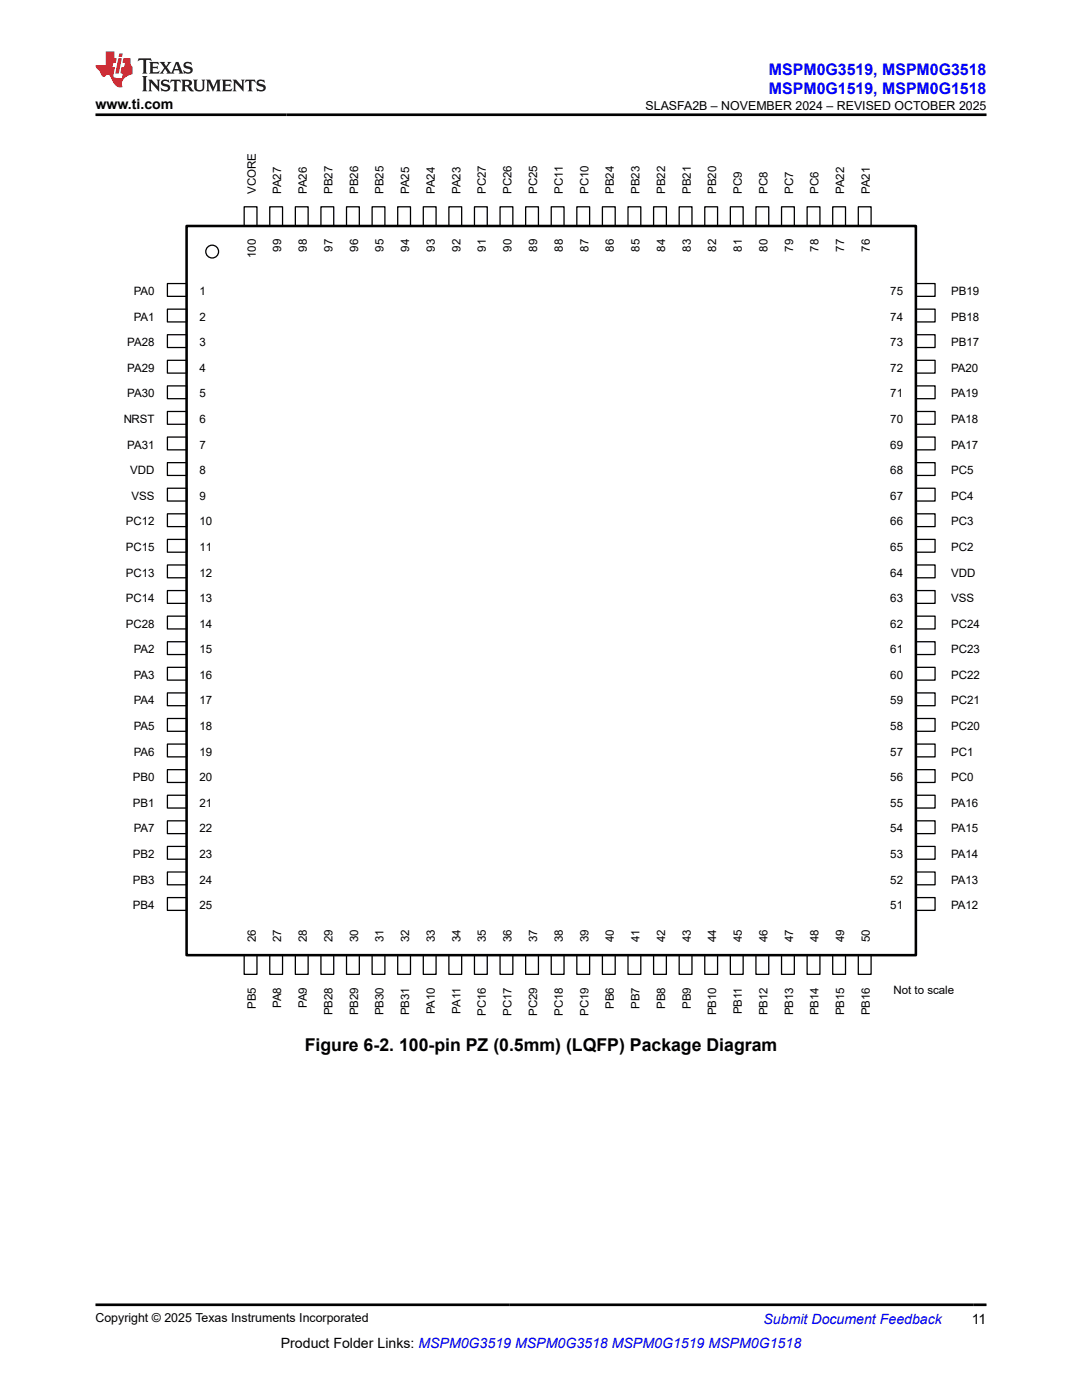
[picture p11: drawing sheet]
<svg xmlns="http://www.w3.org/2000/svg" width="216mm" height="279mm" viewBox="0 0 216 279" stroke-linecap="round" stroke-linejoin="round" font-family="sans-serif">
<defs><g id="words">
<text font-size="3.5" x="60.8" y="209.8">Figure 6-2. 100-pin PZ (0.5mm) (LQFP) Package Diagram</text>
<g font-size="3.2" fill="#00f">
<text x="153.4" y="14.9">MSPM0G3519, MSPM0G3518</text>
<text x="153.4" y="18.7">MSPM0G1519, MSPM0G1518</text>
</g>
<g font-size="2.8">
<text x="19" y="21.8">www.ti.com</text>
<text x="56" y="269">Product Folder Links: MSPM0G3519 MSPM0G3518 MSPM0G1519 MSPM0G1518</text>
<text x="193.9" y="264.2">11</text>
</g>
<text font-size="2.8" fill="#00f" x="152.4" y="264.2">Submit Document Feedback</text>
<g font-size="2.5">
<text x="128.8" y="21.9">SLASFA2B – NOVEMBER 2024 – REVISED OCTOBER 2025</text>
<text x="19" y="263.9">Copyright © 2025 Texas Instruments Incorporated</text>
</g>
<g font-size="2.3">
<text x="51" y="38.7" transform="rotate(-90 51 38.7)">VCORE</text>
<text x="56.1" y="38.7" transform="rotate(-90 56.1 38.7)">PA27</text>
<text x="61.2" y="38.7" transform="rotate(-90 61.2 38.7)">PA26</text>
<text x="66.3" y="38.7" transform="rotate(-90 66.3 38.7)">PB27</text>
<text x="71.4" y="38.7" transform="rotate(-90 71.4 38.7)">PB26</text>
<text x="76.5" y="38.7" transform="rotate(-90 76.5 38.7)">PB25</text>
<text x="81.7" y="38.7" transform="rotate(-90 81.7 38.7)">PA25</text>
<text x="86.8" y="38.7" transform="rotate(-90 86.8 38.7)">PA24</text>
<text x="91.9" y="38.7" transform="rotate(-90 91.9 38.7)">PA23</text>
<text x="97" y="38.7" transform="rotate(-90 97 38.7)">PC27</text>
<text x="102.1" y="38.7" transform="rotate(-90 102.1 38.7)">PC26</text>
<text x="107.2" y="38.7" transform="rotate(-90 107.2 38.7)">PC25</text>
<text x="112.3" y="38.7" transform="rotate(-90 112.3 38.7)">PC11</text>
<text x="117.4" y="38.7" transform="rotate(-90 117.4 38.7)">PC10</text>
<text x="122.5" y="38.7" transform="rotate(-90 122.5 38.7)">PB24</text>
<text x="127.6" y="38.7" transform="rotate(-90 127.6 38.7)">PB23</text>
<text x="132.7" y="38.7" transform="rotate(-90 132.7 38.7)">PB22</text>
<text x="137.8" y="38.7" transform="rotate(-90 137.8 38.7)">PB21</text>
<text x="142.9" y="38.7" transform="rotate(-90 142.9 38.7)">PB20</text>
<text x="148" y="38.7" transform="rotate(-90 148 38.7)">PC9</text>
<text x="153.1" y="38.7" transform="rotate(-90 153.1 38.7)">PC8</text>
<text x="158.2" y="38.7" transform="rotate(-90 158.2 38.7)">PC7</text>
<text x="163.3" y="38.7" transform="rotate(-90 163.3 38.7)">PC6</text>
<text x="168.5" y="38.7" transform="rotate(-90 168.5 38.7)">PA22</text>
<text x="173.6" y="38.7" transform="rotate(-90 173.6 38.7)">PA21</text>
<text x="51" y="51.5" transform="rotate(-90 51 51.5)">100</text>
<text x="56.1" y="50.2" transform="rotate(-90 56.1 50.2)">99</text>
<text x="61.2" y="50.2" transform="rotate(-90 61.2 50.2)">98</text>
<text x="66.3" y="50.2" transform="rotate(-90 66.3 50.2)">97</text>
<text x="71.4" y="50.2" transform="rotate(-90 71.4 50.2)">96</text>
<text x="76.5" y="50.2" transform="rotate(-90 76.5 50.2)">95</text>
<text x="81.7" y="50.2" transform="rotate(-90 81.7 50.2)">94</text>
<text x="86.8" y="50.2" transform="rotate(-90 86.8 50.2)">93</text>
<text x="91.9" y="50.2" transform="rotate(-90 91.9 50.2)">92</text>
<text x="97" y="50.2" transform="rotate(-90 97 50.2)">91</text>
<text x="102.1" y="50.2" transform="rotate(-90 102.1 50.2)">90</text>
<text x="107.2" y="50.2" transform="rotate(-90 107.2 50.2)">89</text>
<text x="112.3" y="50.2" transform="rotate(-90 112.3 50.2)">88</text>
<text x="117.4" y="50.2" transform="rotate(-90 117.4 50.2)">87</text>
<text x="122.5" y="50.2" transform="rotate(-90 122.5 50.2)">86</text>
<text x="127.6" y="50.2" transform="rotate(-90 127.6 50.2)">85</text>
<text x="132.7" y="50.2" transform="rotate(-90 132.7 50.2)">84</text>
<text x="137.8" y="50.2" transform="rotate(-90 137.8 50.2)">83</text>
<text x="142.9" y="50.2" transform="rotate(-90 142.9 50.2)">82</text>
<text x="148" y="50.2" transform="rotate(-90 148 50.2)">81</text>
<text x="153.1" y="50.2" transform="rotate(-90 153.1 50.2)">80</text>
<text x="158.2" y="50.2" transform="rotate(-90 158.2 50.2)">79</text>
<text x="163.3" y="50.2" transform="rotate(-90 163.3 50.2)">78</text>
<text x="168.5" y="50.2" transform="rotate(-90 168.5 50.2)">77</text>
<text x="173.6" y="50.2" transform="rotate(-90 173.6 50.2)">76</text>
<text x="26.7" y="58.9">PA0</text>
<text x="39.8" y="58.9">1</text>
<text x="177.6" y="58.9">75</text>
<text x="189.8" y="58.9">PB19</text>
<text x="26.7" y="64">PA1</text>
<text x="39.8" y="64">2</text>
<text x="177.6" y="64">74</text>
<text x="189.8" y="64">PB18</text>
<text x="25.4" y="69.1">PA28</text>
<text x="39.8" y="69.1">3</text>
<text x="177.6" y="69.1">73</text>
<text x="189.8" y="69.1">PB17</text>
<text x="25.4" y="74.2">PA29</text>
<text x="39.8" y="74.2">4</text>
<text x="177.6" y="74.2">72</text>
<text x="189.8" y="74.2">PA20</text>
<text x="25.4" y="79.3">PA30</text>
<text x="39.8" y="79.3">5</text>
<text x="177.6" y="79.3">71</text>
<text x="189.8" y="79.3">PA19</text>
<text x="24.6" y="84.4">NRST</text>
<text x="25.4" y="89.5">PA31</text>
<text x="39.8" y="84.4">6</text>
<text x="39.8" y="89.5">7</text>
<text x="177.6" y="84.4">70</text>
<text x="177.6" y="89.5">69</text>
<text x="189.8" y="84.4">PA18</text>
<text x="189.8" y="89.5">PA17</text>
<text x="26" y="94.6">VDD</text>
<text x="39.8" y="94.6">8</text>
<text x="177.6" y="94.6">68</text>
<text x="189.8" y="94.6">PC5</text>
<text x="26.3" y="99.7">VSS</text>
<text x="39.8" y="99.7">9</text>
<text x="177.6" y="99.7">67</text>
<text x="189.8" y="99.7">PC4</text>
<text x="25.1" y="104.8">PC12</text>
<text x="39.8" y="104.8">10</text>
<text x="177.6" y="104.8">66</text>
<text x="189.8" y="104.8">PC3</text>
<text x="25.1" y="109.9">PC15</text>
<text x="39.8" y="109.9">11</text>
<text x="177.6" y="109.9">65</text>
<text x="189.8" y="109.9">PC2</text>
<text x="25.1" y="115.1">PC13</text>
<text x="39.8" y="115.1">12</text>
<text x="177.6" y="115.1">64</text>
<text x="189.8" y="115.1">VDD</text>
<text x="25.1" y="120.2">PC14</text>
<text x="25.1" y="125.3">PC28</text>
<text x="39.8" y="120.2">13</text>
<text x="39.8" y="125.3">14</text>
<text x="177.6" y="120.2">63</text>
<text x="177.6" y="125.3">62</text>
<text x="189.8" y="120.2">VSS</text>
<text x="189.8" y="125.3">PC24</text>
<text x="26.7" y="130.4">PA2</text>
<text x="39.8" y="130.4">15</text>
<text x="177.6" y="130.4">61</text>
<text x="189.8" y="130.4">PC23</text>
<text x="26.7" y="135.5">PA3</text>
<text x="39.8" y="135.5">16</text>
<text x="177.6" y="135.5">60</text>
<text x="189.8" y="135.5">PC22</text>
<text x="26.7" y="140.6">PA4</text>
<text x="39.8" y="140.6">17</text>
<text x="177.6" y="140.6">59</text>
<text x="189.8" y="140.6">PC21</text>
<text x="26.7" y="145.7">PA5</text>
<text x="39.8" y="145.7">18</text>
<text x="177.6" y="145.7">58</text>
<text x="189.8" y="145.7">PC20</text>
<text x="26.5" y="155.9">PB0</text>
<text x="26.7" y="150.8">PA6</text>
<text x="39.8" y="150.8">19</text>
<text x="39.8" y="155.9">20</text>
<text x="177.6" y="150.8">57</text>
<text x="177.6" y="155.9">56</text>
<text x="189.8" y="150.8">PC1</text>
<text x="189.8" y="155.9">PC0</text>
<text x="26.5" y="161">PB1</text>
<text x="39.8" y="161">21</text>
<text x="177.6" y="161">55</text>
<text x="189.8" y="161">PA16</text>
<text x="26.7" y="166.1">PA7</text>
<text x="39.8" y="166.1">22</text>
<text x="177.6" y="166.1">54</text>
<text x="189.8" y="166.1">PA15</text>
<text x="26.5" y="171.2">PB2</text>
<text x="39.8" y="171.2">23</text>
<text x="177.6" y="171.2">53</text>
<text x="189.8" y="171.2">PA14</text>
<text x="26.5" y="176.3">PB3</text>
<text x="39.8" y="176.3">24</text>
<text x="177.6" y="176.3">52</text>
<text x="189.8" y="176.3">PA13</text>
<text x="26.5" y="181.4">PB4</text>
<text x="39.8" y="181.4">25</text>
<text x="177.6" y="181.4">51</text>
<text x="189.8" y="181.4">PA12</text>
<text x="51" y="188.1" transform="rotate(-90 51 188.1)">26</text>
<text x="56.1" y="188.1" transform="rotate(-90 56.1 188.1)">27</text>
<text x="61.2" y="188.1" transform="rotate(-90 61.2 188.1)">28</text>
<text x="66.3" y="188.1" transform="rotate(-90 66.3 188.1)">29</text>
<text x="71.4" y="188.1" transform="rotate(-90 71.4 188.1)">30</text>
<text x="76.5" y="188.1" transform="rotate(-90 76.5 188.1)">31</text>
<text x="81.7" y="188.1" transform="rotate(-90 81.7 188.1)">32</text>
<text x="86.8" y="188.1" transform="rotate(-90 86.8 188.1)">33</text>
<text x="91.9" y="188.1" transform="rotate(-90 91.9 188.1)">34</text>
<text x="97" y="188.1" transform="rotate(-90 97 188.1)">35</text>
<text x="102.1" y="188.1" transform="rotate(-90 102.1 188.1)">36</text>
<text x="107.2" y="188.1" transform="rotate(-90 107.2 188.1)">37</text>
<text x="112.3" y="188.1" transform="rotate(-90 112.3 188.1)">38</text>
<text x="117.4" y="188.1" transform="rotate(-90 117.4 188.1)">39</text>
<text x="122.5" y="188.1" transform="rotate(-90 122.5 188.1)">40</text>
<text x="127.6" y="188.1" transform="rotate(-90 127.6 188.1)">41</text>
<text x="132.7" y="188.1" transform="rotate(-90 132.7 188.1)">42</text>
<text x="137.8" y="188.1" transform="rotate(-90 137.8 188.1)">43</text>
<text x="142.9" y="188.1" transform="rotate(-90 142.9 188.1)">44</text>
<text x="148" y="188.1" transform="rotate(-90 148 188.1)">45</text>
<text x="153.1" y="188.1" transform="rotate(-90 153.1 188.1)">46</text>
<text x="158.2" y="188.1" transform="rotate(-90 158.2 188.1)">47</text>
<text x="163.3" y="188.1" transform="rotate(-90 163.3 188.1)">48</text>
<text x="168.5" y="188.1" transform="rotate(-90 168.5 188.1)">49</text>
<text x="173.6" y="188.1" transform="rotate(-90 173.6 188.1)">50</text>
<text x="51" y="201.3" transform="rotate(-90 51 201.3)">PB5</text>
<text x="56.1" y="201.2" transform="rotate(-90 56.1 201.2)">PA8</text>
<text x="61.2" y="201.2" transform="rotate(-90 61.2 201.2)">PA9</text>
<text x="66.3" y="202.6" transform="rotate(-90 66.3 202.6)">PB28</text>
<text x="71.4" y="202.6" transform="rotate(-90 71.4 202.6)">PB29</text>
<text x="76.5" y="202.6" transform="rotate(-90 76.5 202.6)">PB30</text>
<text x="81.7" y="202.6" transform="rotate(-90 81.7 202.6)">PB31</text>
<text x="86.8" y="202.5" transform="rotate(-90 86.8 202.5)">PA10</text>
<text x="91.9" y="202.3" transform="rotate(-90 91.9 202.3)">PA11</text>
<text x="97" y="202.8" transform="rotate(-90 97 202.8)">PC16</text>
<text x="102.1" y="202.8" transform="rotate(-90 102.1 202.8)">PC17</text>
<text x="107.2" y="202.8" transform="rotate(-90 107.2 202.8)">PC29</text>
<text x="112.3" y="202.8" transform="rotate(-90 112.3 202.8)">PC18</text>
<text x="117.4" y="202.8" transform="rotate(-90 117.4 202.8)">PC19</text>
<text x="122.5" y="201.3" transform="rotate(-90 122.5 201.3)">PB6</text>
<text x="127.6" y="201.3" transform="rotate(-90 127.6 201.3)">PB7</text>
<text x="132.7" y="201.3" transform="rotate(-90 132.7 201.3)">PB8</text>
<text x="137.8" y="201.3" transform="rotate(-90 137.8 201.3)">PB9</text>
<text x="142.9" y="202.6" transform="rotate(-90 142.9 202.6)">PB10</text>
<text x="148" y="202.5" transform="rotate(-90 148 202.5)">PB11</text>
<text x="153.1" y="202.6" transform="rotate(-90 153.1 202.6)">PB12</text>
<text x="158.2" y="202.6" transform="rotate(-90 158.2 202.6)">PB13</text>
<text x="163.3" y="202.6" transform="rotate(-90 163.3 202.6)">PB14</text>
<text x="168.5" y="202.6" transform="rotate(-90 168.5 202.6)">PB15</text>
<text x="173.6" y="202.6" transform="rotate(-90 173.6 202.6)">PB16</text>
<text x="178.3" y="198.3">Not to scale</text>
</g>
</g></defs>
<path d="M48.7 41.3h2.6v3.8h-2.6z" fill="none" stroke="#000" stroke-width=".26"/>
<path d="M48.7 190.6h2.6v3.9h-2.6z" fill="#fff"/>
<path d="M48.7 190.6h2.6v3.9h-2.6z" fill="none" stroke="#000" stroke-width=".26"/>
<path d="M33.4 56.6h3.8v2.5h-3.8z" fill="#fff"/>
<path d="M33.4 56.6h3.8v2.5h-3.8z" fill="none" stroke="#000" stroke-width=".26"/>
<path d="M182.8 56.6h3.8v2.5h-3.8z" fill="#fff"/>
<path d="M182.8 56.6h3.8v2.5h-3.8z" fill="none" stroke="#000" stroke-width=".26"/>
<path d="M53.8 41.3h2.6v3.8h-2.6z" fill="#fff"/>
<path d="M53.8 41.3h2.6v3.8h-2.6z" fill="none" stroke="#000" stroke-width=".26"/>
<path d="M53.8 190.6h2.6v3.9h-2.6z" fill="#fff"/>
<path d="M53.8 190.6h2.6v3.9h-2.6z" fill="none" stroke="#000" stroke-width=".26"/>
<path d="M33.4 61.7h3.8v2.5h-3.8z" fill="#fff"/>
<path d="M33.4 61.7h3.8v2.5h-3.8z" fill="none" stroke="#000" stroke-width=".26"/>
<path d="M182.8 61.7h3.8v2.5h-3.8z" fill="#fff"/>
<path d="M182.8 61.7h3.8v2.5h-3.8z" fill="none" stroke="#000" stroke-width=".26"/>
<path d="M58.9 41.3h2.6v3.8h-2.6z" fill="#fff"/>
<path d="M58.9 41.3h2.6v3.8h-2.6z" fill="none" stroke="#000" stroke-width=".26"/>
<path d="M58.9 190.6h2.6v3.9h-2.6z" fill="#fff"/>
<path d="M58.9 190.6h2.6v3.9h-2.6z" fill="none" stroke="#000" stroke-width=".26"/>
<path d="M33.4 66.8h3.8v2.6h-3.8z" fill="#fff"/>
<path d="M33.4 66.8h3.8v2.6h-3.8z" fill="none" stroke="#000" stroke-width=".26"/>
<path d="M182.8 66.8h3.8v2.6h-3.8z" fill="#fff"/>
<path d="M182.8 66.8h3.8v2.6h-3.8z" fill="none" stroke="#000" stroke-width=".26"/>
<path d="M64 41.3h2.6v3.8h-2.6z" fill="#fff"/>
<path d="M64 41.3h2.6v3.8h-2.6z" fill="none" stroke="#000" stroke-width=".26"/>
<path d="M64 190.6h2.6v3.9h-2.6z" fill="#fff"/>
<path d="M64 190.6h2.6v3.9h-2.6z" fill="none" stroke="#000" stroke-width=".26"/>
<path d="M33.4 71.9h3.8v2.6h-3.8z" fill="#fff"/>
<path d="M33.4 71.9h3.8v2.6h-3.8z" fill="none" stroke="#000" stroke-width=".26"/>
<path d="M182.8 71.9h3.8v2.6h-3.8z" fill="#fff"/>
<path d="M182.8 71.9h3.8v2.6h-3.8z" fill="none" stroke="#000" stroke-width=".26"/>
<path d="M69.1 41.3h2.6v3.8h-2.6z" fill="#fff"/>
<path d="M69.1 41.3h2.6v3.8h-2.6z" fill="none" stroke="#000" stroke-width=".26"/>
<path d="M69.1 190.6h2.6v3.9h-2.6z" fill="#fff"/>
<path d="M69.1 190.6h2.6v3.9h-2.6z" fill="none" stroke="#000" stroke-width=".26"/>
<path d="M33.4 77h3.8v2.6h-3.8z" fill="#fff"/>
<path d="M33.4 77h3.8v2.6h-3.8z" fill="none" stroke="#000" stroke-width=".26"/>
<path d="M182.8 77h3.8v2.6h-3.8z" fill="#fff"/>
<path d="M182.8 77h3.8v2.6h-3.8z" fill="none" stroke="#000" stroke-width=".26"/>
<path d="M74.3 41.3h2.5v3.8h-2.5z" fill="#fff"/>
<path d="M74.3 41.3h2.5v3.8h-2.5z" fill="none" stroke="#000" stroke-width=".26"/>
<path d="M74.3 190.6h2.5v3.9h-2.5z" fill="#fff"/>
<path d="M74.3 190.6h2.5v3.9h-2.5z" fill="none" stroke="#000" stroke-width=".26"/>
<path d="M33.4 82.1h3.8v2.6h-3.8z" fill="#fff"/>
<path d="M33.4 82.1h3.8v2.6h-3.8z" fill="none" stroke="#000" stroke-width=".26"/>
<path d="M182.8 82.1h3.8v2.6h-3.8z" fill="#fff"/>
<path d="M182.8 82.1h3.8v2.6h-3.8z" fill="none" stroke="#000" stroke-width=".26"/>
<path d="M79.4 41.3h2.5v3.8h-2.5z" fill="#fff"/>
<path d="M79.4 41.3h2.5v3.8h-2.5z" fill="none" stroke="#000" stroke-width=".26"/>
<path d="M79.4 190.6h2.5v3.9h-2.5z" fill="#fff"/>
<path d="M79.4 190.6h2.5v3.9h-2.5z" fill="none" stroke="#000" stroke-width=".26"/>
<path d="M33.4 87.2h3.8v2.6h-3.8z" fill="#fff"/>
<path d="M33.4 87.2h3.8v2.6h-3.8z" fill="none" stroke="#000" stroke-width=".26"/>
<path d="M182.8 87.2h3.8v2.6h-3.8z" fill="#fff"/>
<path d="M182.8 87.2h3.8v2.6h-3.8z" fill="none" stroke="#000" stroke-width=".26"/>
<path d="M84.5 41.3h2.5v3.8h-2.5z" fill="#fff"/>
<path d="M84.5 41.3h2.5v3.8h-2.5z" fill="none" stroke="#000" stroke-width=".26"/>
<path d="M84.5 190.6h2.5v3.9h-2.5z" fill="#fff"/>
<path d="M84.5 190.6h2.5v3.9h-2.5z" fill="none" stroke="#000" stroke-width=".26"/>
<path d="M33.4 92.3h3.8v2.6h-3.8z" fill="#fff"/>
<path d="M33.4 92.3h3.8v2.6h-3.8z" fill="none" stroke="#000" stroke-width=".26"/>
<path d="M182.8 92.3h3.8v2.6h-3.8z" fill="#fff"/>
<path d="M182.8 92.3h3.8v2.6h-3.8z" fill="none" stroke="#000" stroke-width=".26"/>
<path d="M89.6 41.3h2.5v3.8h-2.5z" fill="#fff"/>
<path d="M89.6 41.3h2.5v3.8h-2.5z" fill="none" stroke="#000" stroke-width=".26"/>
<path d="M89.6 190.6h2.5v3.9h-2.5z" fill="#fff"/>
<path d="M89.6 190.6h2.5v3.9h-2.5z" fill="none" stroke="#000" stroke-width=".26"/>
<path d="M33.4 97.4h3.8v2.6h-3.8z" fill="#fff"/>
<path d="M33.4 97.4h3.8v2.6h-3.8z" fill="none" stroke="#000" stroke-width=".26"/>
<path d="M182.8 97.4h3.8v2.6h-3.8z" fill="#fff"/>
<path d="M182.8 97.4h3.8v2.6h-3.8z" fill="none" stroke="#000" stroke-width=".26"/>
<path d="M94.7 41.3h2.5v3.8h-2.5z" fill="#fff"/>
<path d="M94.7 41.3h2.5v3.8h-2.5z" fill="none" stroke="#000" stroke-width=".26"/>
<path d="M94.7 190.6h2.5v3.9h-2.5z" fill="#fff"/>
<path d="M94.7 190.6h2.5v3.9h-2.5z" fill="none" stroke="#000" stroke-width=".26"/>
<path d="M33.4 102.5h3.8v2.6h-3.8z" fill="#fff"/>
<path d="M33.4 102.5h3.8v2.6h-3.8z" fill="none" stroke="#000" stroke-width=".26"/>
<path d="M182.8 102.5h3.8v2.6h-3.8z" fill="#fff"/>
<path d="M182.8 102.5h3.8v2.6h-3.8z" fill="none" stroke="#000" stroke-width=".26"/>
<path d="M99.8 41.3h2.5v3.8h-2.5z" fill="#fff"/>
<path d="M99.8 41.3h2.5v3.8h-2.5z" fill="none" stroke="#000" stroke-width=".26"/>
<path d="M99.8 190.6h2.5v3.9h-2.5z" fill="#fff"/>
<path d="M99.8 190.6h2.5v3.9h-2.5z" fill="none" stroke="#000" stroke-width=".26"/>
<path d="M33.4 107.6h3.8v2.6h-3.8z" fill="#fff"/>
<path d="M33.4 107.6h3.8v2.6h-3.8z" fill="none" stroke="#000" stroke-width=".26"/>
<path d="M182.8 107.6h3.8v2.6h-3.8z" fill="#fff"/>
<path d="M182.8 107.6h3.8v2.6h-3.8z" fill="none" stroke="#000" stroke-width=".26"/>
<path d="M104.9 41.3h2.5v3.8h-2.5z" fill="#fff"/>
<path d="M104.9 41.3h2.5v3.8h-2.5z" fill="none" stroke="#000" stroke-width=".26"/>
<path d="M104.9 190.6h2.5v3.9h-2.5z" fill="#fff"/>
<path d="M104.9 190.6h2.5v3.9h-2.5z" fill="none" stroke="#000" stroke-width=".26"/>
<path d="M33.4 112.8h3.8v2.5h-3.8z" fill="#fff"/>
<path d="M33.4 112.8h3.8v2.5h-3.8z" fill="none" stroke="#000" stroke-width=".26"/>
<path d="M182.8 112.8h3.8v2.5h-3.8z" fill="#fff"/>
<path d="M182.8 112.8h3.8v2.5h-3.8z" fill="none" stroke="#000" stroke-width=".26"/>
<path d="M110 41.3h2.5v3.8h-2.5z" fill="#fff"/>
<path d="M110 41.3h2.5v3.8h-2.5z" fill="none" stroke="#000" stroke-width=".26"/>
<path d="M110 190.6h2.5v3.9h-2.5z" fill="#fff"/>
<path d="M110 190.6h2.5v3.9h-2.5z" fill="none" stroke="#000" stroke-width=".26"/>
<path d="M33.4 117.9h3.8v2.5h-3.8z" fill="#fff"/>
<path d="M33.4 117.9h3.8v2.5h-3.8z" fill="none" stroke="#000" stroke-width=".26"/>
<path d="M182.8 117.9h3.8v2.5h-3.8z" fill="#fff"/>
<path d="M182.8 117.9h3.8v2.5h-3.8z" fill="none" stroke="#000" stroke-width=".26"/>
<path d="M115.1 41.3h2.6v3.8h-2.6z" fill="#fff"/>
<path d="M115.1 41.3h2.6v3.8h-2.6z" fill="none" stroke="#000" stroke-width=".26"/>
<path d="M115.1 190.6h2.6v3.9h-2.6z" fill="#fff"/>
<path d="M115.1 190.6h2.6v3.9h-2.6z" fill="none" stroke="#000" stroke-width=".26"/>
<path d="M33.4 123h3.8v2.5h-3.8z" fill="#fff"/>
<path d="M33.4 123h3.8v2.5h-3.8z" fill="none" stroke="#000" stroke-width=".26"/>
<path d="M182.8 123h3.8v2.5h-3.8z" fill="#fff"/>
<path d="M182.8 123h3.8v2.5h-3.8z" fill="none" stroke="#000" stroke-width=".26"/>
<path d="M120.2 41.3h2.6v3.8h-2.6z" fill="#fff"/>
<path d="M120.2 41.3h2.6v3.8h-2.6z" fill="none" stroke="#000" stroke-width=".26"/>
<path d="M120.2 190.6h2.6v3.9h-2.6z" fill="#fff"/>
<path d="M120.2 190.6h2.6v3.9h-2.6z" fill="none" stroke="#000" stroke-width=".26"/>
<path d="M33.4 128.1h3.8v2.5h-3.8z" fill="#fff"/>
<path d="M33.4 128.1h3.8v2.5h-3.8z" fill="none" stroke="#000" stroke-width=".26"/>
<path d="M182.8 128.1h3.8v2.5h-3.8z" fill="#fff"/>
<path d="M182.8 128.1h3.8v2.5h-3.8z" fill="none" stroke="#000" stroke-width=".26"/>
<path d="M125.3 41.3h2.6v3.8h-2.6z" fill="#fff"/>
<path d="M125.3 41.3h2.6v3.8h-2.6z" fill="none" stroke="#000" stroke-width=".26"/>
<path d="M125.3 190.6h2.6v3.9h-2.6z" fill="#fff"/>
<path d="M125.3 190.6h2.6v3.9h-2.6z" fill="none" stroke="#000" stroke-width=".26"/>
<path d="M33.4 133.2h3.8v2.5h-3.8z" fill="#fff"/>
<path d="M33.4 133.2h3.8v2.5h-3.8z" fill="none" stroke="#000" stroke-width=".26"/>
<path d="M182.8 133.2h3.8v2.5h-3.8z" fill="#fff"/>
<path d="M182.8 133.2h3.8v2.5h-3.8z" fill="none" stroke="#000" stroke-width=".26"/>
<path d="M130.4 41.3h2.6v3.8h-2.6z" fill="#fff"/>
<path d="M130.4 41.3h2.6v3.8h-2.6z" fill="none" stroke="#000" stroke-width=".26"/>
<path d="M130.4 190.6h2.6v3.9h-2.6z" fill="#fff"/>
<path d="M130.4 190.6h2.6v3.9h-2.6z" fill="none" stroke="#000" stroke-width=".26"/>
<path d="M33.4 138.3h3.8v2.5h-3.8z" fill="#fff"/>
<path d="M33.4 138.3h3.8v2.5h-3.8z" fill="none" stroke="#000" stroke-width=".26"/>
<path d="M182.8 138.3h3.8v2.5h-3.8z" fill="#fff"/>
<path d="M182.8 138.3h3.8v2.5h-3.8z" fill="none" stroke="#000" stroke-width=".26"/>
<path d="M135.5 41.3h2.6v3.8h-2.6z" fill="#fff"/>
<path d="M135.5 41.3h2.6v3.8h-2.6z" fill="none" stroke="#000" stroke-width=".26"/>
<path d="M135.5 190.6h2.6v3.9h-2.6z" fill="#fff"/>
<path d="M135.5 190.6h2.6v3.9h-2.6z" fill="none" stroke="#000" stroke-width=".26"/>
<path d="M33.4 143.4h3.8v2.5h-3.8z" fill="#fff"/>
<path d="M33.4 143.4h3.8v2.5h-3.8z" fill="none" stroke="#000" stroke-width=".26"/>
<path d="M182.8 143.4h3.8v2.5h-3.8z" fill="#fff"/>
<path d="M182.8 143.4h3.8v2.5h-3.8z" fill="none" stroke="#000" stroke-width=".26"/>
<path d="M140.6 41.3h2.6v3.8h-2.6z" fill="#fff"/>
<path d="M140.6 41.3h2.6v3.8h-2.6z" fill="none" stroke="#000" stroke-width=".26"/>
<path d="M140.6 190.6h2.6v3.9h-2.6z" fill="#fff"/>
<path d="M140.6 190.6h2.6v3.9h-2.6z" fill="none" stroke="#000" stroke-width=".26"/>
<path d="M33.4 148.5h3.8v2.6h-3.8z" fill="#fff"/>
<path d="M33.4 148.5h3.8v2.6h-3.8z" fill="none" stroke="#000" stroke-width=".26"/>
<path d="M182.8 148.5h3.8v2.6h-3.8z" fill="#fff"/>
<path d="M182.8 148.5h3.8v2.6h-3.8z" fill="none" stroke="#000" stroke-width=".26"/>
<path d="M145.7 41.3h2.6v3.8h-2.6z" fill="#fff"/>
<path d="M145.7 41.3h2.6v3.8h-2.6z" fill="none" stroke="#000" stroke-width=".26"/>
<path d="M145.7 190.6h2.6v3.9h-2.6z" fill="#fff"/>
<path d="M145.7 190.6h2.6v3.9h-2.6z" fill="none" stroke="#000" stroke-width=".26"/>
<path d="M33.4 153.6h3.8v2.6h-3.8z" fill="#fff"/>
<path d="M33.4 153.6h3.8v2.6h-3.8z" fill="none" stroke="#000" stroke-width=".26"/>
<path d="M182.8 153.6h3.8v2.6h-3.8z" fill="#fff"/>
<path d="M182.8 153.6h3.8v2.6h-3.8z" fill="none" stroke="#000" stroke-width=".26"/>
<path d="M150.8 41.3h2.6v3.8h-2.6z" fill="#fff"/>
<path d="M150.8 41.3h2.6v3.8h-2.6z" fill="none" stroke="#000" stroke-width=".26"/>
<path d="M150.8 190.6h2.6v3.9h-2.6z" fill="#fff"/>
<path d="M150.8 190.6h2.6v3.9h-2.6z" fill="none" stroke="#000" stroke-width=".26"/>
<path d="M33.4 158.7h3.8v2.6h-3.8z" fill="#fff"/>
<path d="M33.4 158.7h3.8v2.6h-3.8z" fill="none" stroke="#000" stroke-width=".26"/>
<path d="M182.8 158.7h3.8v2.6h-3.8z" fill="#fff"/>
<path d="M182.8 158.7h3.8v2.6h-3.8z" fill="none" stroke="#000" stroke-width=".26"/>
<path d="M155.9 41.3h2.6v3.8h-2.6z" fill="#fff"/>
<path d="M155.9 41.3h2.6v3.8h-2.6z" fill="none" stroke="#000" stroke-width=".26"/>
<path d="M155.9 190.6h2.6v3.9h-2.6z" fill="#fff"/>
<path d="M155.9 190.6h2.6v3.9h-2.6z" fill="none" stroke="#000" stroke-width=".26"/>
<path d="M33.4 163.8h3.8v2.6h-3.8z" fill="#fff"/>
<path d="M33.4 163.8h3.8v2.6h-3.8z" fill="none" stroke="#000" stroke-width=".26"/>
<path d="M182.8 163.8h3.8v2.6h-3.8z" fill="#fff"/>
<path d="M182.8 163.8h3.8v2.6h-3.8z" fill="none" stroke="#000" stroke-width=".26"/>
<path d="M161.1 41.3h2.5v3.8h-2.5z" fill="#fff"/>
<path d="M161.1 41.3h2.5v3.8h-2.5z" fill="none" stroke="#000" stroke-width=".26"/>
<path d="M161.1 190.6h2.5v3.9h-2.5z" fill="#fff"/>
<path d="M161.1 190.6h2.5v3.9h-2.5z" fill="none" stroke="#000" stroke-width=".26"/>
<path d="M33.4 168.9h3.8v2.6h-3.8z" fill="#fff"/>
<path d="M33.4 168.9h3.8v2.6h-3.8z" fill="none" stroke="#000" stroke-width=".26"/>
<path d="M182.8 168.9h3.8v2.6h-3.8z" fill="#fff"/>
<path d="M182.8 168.9h3.8v2.6h-3.8z" fill="none" stroke="#000" stroke-width=".26"/>
<path d="M166.2 41.3h2.5v3.8h-2.5z" fill="#fff"/>
<path d="M166.2 41.3h2.5v3.8h-2.5z" fill="none" stroke="#000" stroke-width=".26"/>
<path d="M166.2 190.6h2.5v3.9h-2.5z" fill="#fff"/>
<path d="M166.2 190.6h2.5v3.9h-2.5z" fill="none" stroke="#000" stroke-width=".26"/>
<path d="M33.4 174h3.8v2.6h-3.8z" fill="#fff"/>
<path d="M33.4 174h3.8v2.6h-3.8z" fill="none" stroke="#000" stroke-width=".26"/>
<path d="M182.8 174h3.8v2.6h-3.8z" fill="#fff"/>
<path d="M182.8 174h3.8v2.6h-3.8z" fill="none" stroke="#000" stroke-width=".26"/>
<path d="M171.3 41.3h2.5v3.8h-2.5z" fill="#fff"/>
<path d="M171.3 41.3h2.5v3.8h-2.5z" fill="none" stroke="#000" stroke-width=".26"/>
<path d="M171.3 190.6h2.5v3.9h-2.5z" fill="#fff"/>
<path d="M171.3 190.6h2.5v3.9h-2.5z" fill="none" stroke="#000" stroke-width=".26"/>
<path d="M33.4 179.1h3.8v2.6h-3.8z" fill="#fff"/>
<path d="M33.4 179.1h3.8v2.6h-3.8z" fill="none" stroke="#000" stroke-width=".26"/>
<path d="M182.8 179.1h3.8v2.6h-3.8z" fill="#fff"/>
<g fill="none" stroke="#000" stroke-width=".26">
<path d="M182.8 179.1h3.8v2.6h-3.8z"/>
<circle cx="42.3" cy="50.2" r="1.28"/>
</g>
<path d="M37.2 45.1h145.6v145.5h-145.6z" fill="none" stroke="#000" stroke-width=".51"/>
<path d="M27.7 11.6l-.2 .6 .5-.2h.6v.1v2.2l-.2 .4h1l-.2-.4v-2.2v-.1h.5l.5 .2-.1-.6zM29.8 12.4l.2 .3v1.6l-.2 .4h1.9l.1-.6a1.08 1.08 0 0 1-1.3 .2v-.7h.6l.4 .2v-.7l-.4 .2h-.6v-.5l.2-.2a1 1 0 0 1 1 .3l-.1-.5zM31.8 12.4l1 1.1-1 1.2h.9l-.2-.2 .4-.8 .5 .8-.2 .2h1.6l-.2-.2 .1-.5h1l.1 .5-.1 .2h.9l-.2-.4-.8-1.9h-.5l-1 2.1-.8-1.1 .9-1h-.8l.2 .2-.5 .6-.3-.6 .1-.2zM35.2 12.8l.4 1h-.8zM36.8 12.5a.65 .65 0 0 0-.2 .7 .65 .65 0 0 0 .6 .5l.7 .1 .1 .3a.79 .79 0 0 1-.7 .4 .79 .79 0 0 1-.7-.5l.1 .7 .2-.1a.93 .93 0 0 0 1.1 0 .93 .93 0 0 0 .4-.9 1.46 1.46 0 0 0-1.2-.6l-.1-.3a1.09 1.09 0 0 1 1.2 .2l-.2-.6-.1 .1-.6-.2zM28.4 15.2l.2 .4v2.2l-.2 .4h1l-.2-.4v-2.2l.2-.4zM29.6 15.9l.2 .4v1.5l-.2 .4h.8l-.3-.4v-1.3l1.7 1.8v-2l.2-.4h-.8l.2 .2 .1 1.1-1.2-1.3zM32.3 16a.65 .65 0 0 0-.2 .8 .65 .65 0 0 0 .7 .4l.6 .2 .1 .2a.79 .79 0 0 1-.7 .4 .79 .79 0 0 1-.7-.5l.1 .7 .2-.1a.93 .93 0 0 0 1.1 .1 .93 .93 0 0 0 .4-1 1.46 1.46 0 0 0-1.2-.5l-.1-.4a1.09 1.09 0 0 1 1.2 .2l-.2-.6-.1 .1-.6-.1zM34.1 15.9l-.1 .6a.63 .63 0 0 1 .7-.3l.1 1.6-.3 .4h1l-.2-.4v-1.6a.66 .66 0 0 1 .8 .3l-.1-.6zM36.2 15.9l.2 .4v1.5l-.2 .4h.9l-.2-.2v-.7h.5l.1 .2a.79 .79 0 0 0 1.2 .6l-1-.9a.61 .61 0 0 0 .6-.6 .61 .61 0 0 0-.5-.7zM36.9 16.2h.2a.47 .47 0 0 1 .5 .1 .47 .47 0 0 1 .1 .5l-.2 .1-.6 .1zM38.5 15.9l.2 .2a2.27 2.27 0 0 0 .4 2 1.04 1.04 0 0 0 1.7-.7v-1.3l.2-.2h-.8l.2 .4v1.1a.6 .6 0 0 1-.6 .6 .6 .6 0 0 1-.6-.6v-1.1l.3-.4zM41.1 15.9l.2 .4v1.5l-.2 .4h.7l-.2-.4v-1.4l.9 1.9 .8-1.9v1.4l-.2 .4h1l-.3-.4v-1.5l.3-.4h-.8l-.7 1.5-.7-1.5zM44.3 15.9l.2 .4v1.5l-.2 .4h1.9l.1-.6a1.09 1.09 0 0 1-1.3 .2v-.7h.6l.4 .2v-.6l-.4 .2h-.6v-.6l.2-.1a1.01 1.01 0 0 1 1 .3l-.1-.6zM46.4 15.9l.3 .4v1.5l-.3 .4h.8l-.2-.4v-1.3l1.6 1.8v-2l.2-.4h-.7l.2 .2v1.1l-1.2-1.3zM49 15.9l-.1 .6a.63 .63 0 0 1 .8-.3v1.6l-.3 .4h1l-.2-.4v-1.6a.66 .66 0 0 1 .8 .3l-.1-.6zM51.4 16a.65 .65 0 0 0-.2 .8 .65 .65 0 0 0 .6 .4l.6 .2 .2 .2a.79 .79 0 0 1-.8 .4 .79 .79 0 0 1-.6-.5l.1 .7 .2-.1a.93 .93 0 0 0 1 .1 .93 .93 0 0 0 .5-1 1.46 1.46 0 0 0-1.3-.5l-.1-.4a1.09 1.09 0 0 1 1.3 .2l-.2-.6-.2 .1-.5-.1z" fill="#231f20"/>
<path d="M21.1 10.3v2.7h-2.1l.1 .4 .9 1a.95 .95 0 0 0 .9 .9 .59 .59 0 0 1 .6-.4 .59 .59 0 0 1 .5 .3l.4 .8a1.59 1.59 0 0 0 2.1 1.4 1.61 1.61 0 0 1 1-2.3l1-.3-.1-1.5a1.59 1.59 0 0 1-.4-1.7h-1.4l-.2 .9h.5l-.1 .9h-.5l-.2 .9v.3l.4 .1-.2 .9h-.6a.73 .73 0 0 1-1.1-.7l.3-1.5h-.5l.2-.9h.5l.2-.9h-.5v-1.3zM23.6 11.6l-.6 3.1h.7l.6-3.1zM23.8 10.7l-.1 .6h.7l.1-.6z" fill="#ed1c24"/>
<path d="M19 22.9h177.8M19 260.4h177.8" fill="none" stroke="#000" stroke-width=".53"/>
<use href="#words"/>
</svg>
